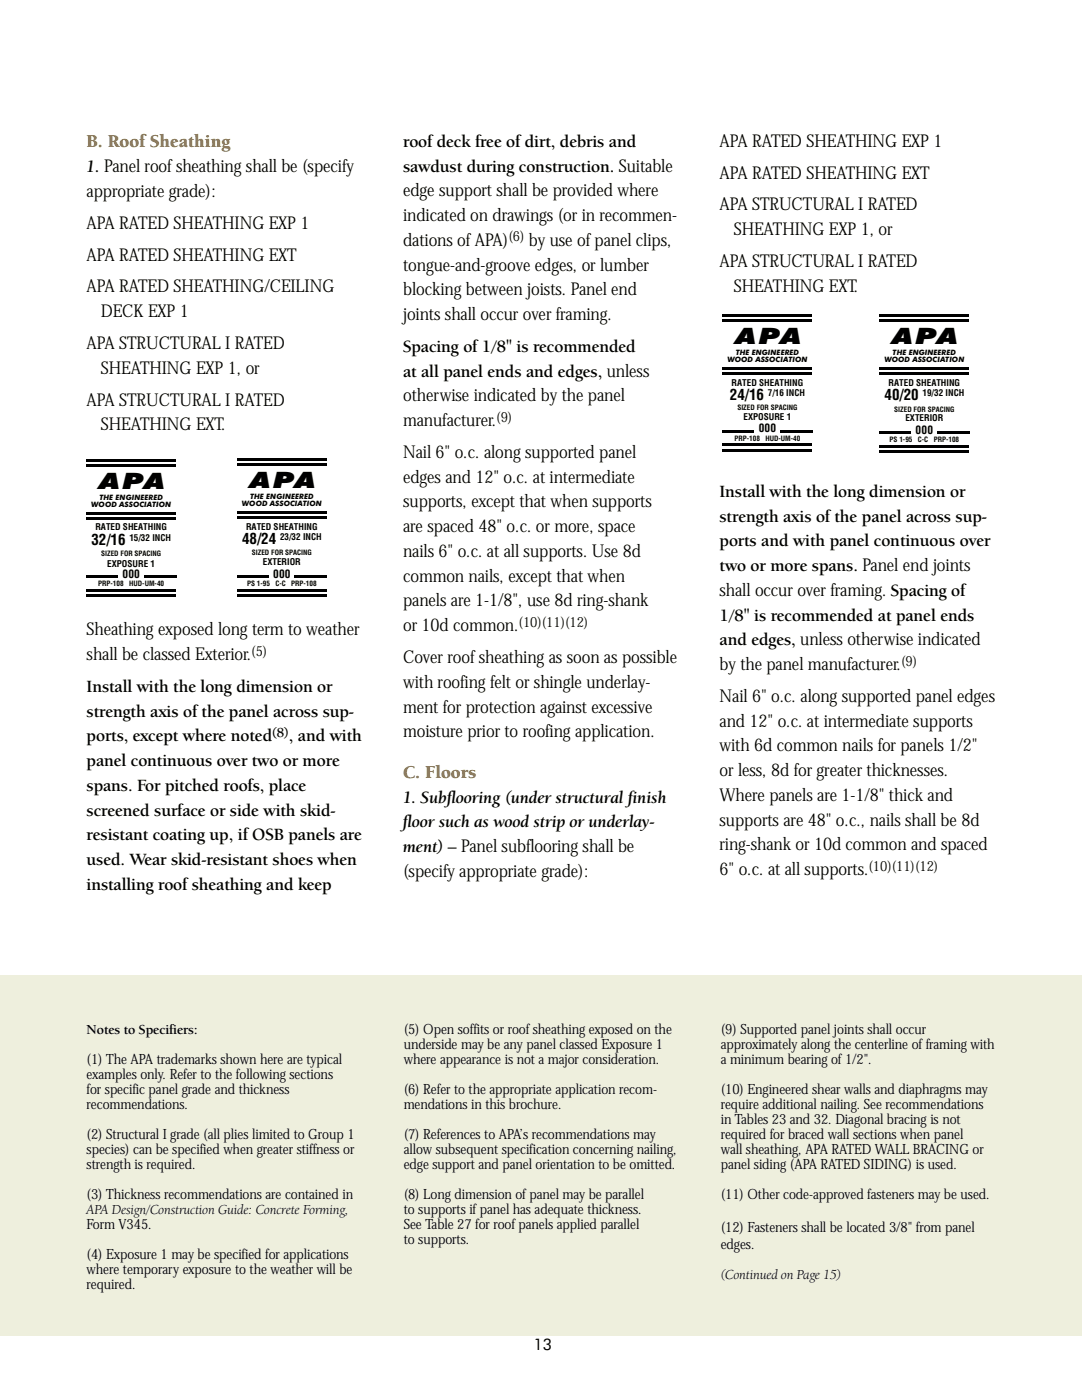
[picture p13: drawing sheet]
<svg xmlns="http://www.w3.org/2000/svg" width="216mm" height="279mm" viewBox="0 0 216 279" stroke-linecap="round" stroke-linejoin="round" font-family="sans-serif">
<defs><g id="words">
<g font-size="4.5">
<text x="146.7" y="68.6">APA</text>
<text x="178" y="68.6">APA</text>
<text x="19.7" y="97.6">APA</text>
<text x="49.8" y="97.4">APA</text>
</g>
<g font-size="3.7" fill="#b87300">
<text x="17.3" y="29.4">B. Roof Sheathing</text>
<text x="80.4" y="155.3">C. Floors</text>
</g>
<g font-size="3.5">
<text x="80.4" y="29.3">roof deck free of dirt, debris and</text>
<text x="143.6" y="29.3">APA RATED SHEATHING EXP 1</text>
<text x="17.3" y="34.4">1. Panel roof sheathing shall be (specify</text>
<text x="80.4" y="34.2">sawdust during construction. Suitable</text>
<text x="143.6" y="35.7">APA RATED SHEATHING EXT</text>
<text x="17.3" y="39.3">appropriate grade):</text>
<text x="80.4" y="39.2">edge support shall be provided where</text>
<text x="17.3" y="45.7">APA RATED SHEATHING EXP 1</text>
<text x="80.4" y="44.1">indicated on drawings (or in recommen-</text>
<text x="143.6" y="42">APA STRUCTURAL I RATED</text>
<text x="146.4" y="46.9">SHEATHING EXP 1, or</text>
<text x="17.3" y="52">APA RATED SHEATHING EXT</text>
<text x="80.4" y="49.1">dations of APA)</text>
<text x="105.5" y="49.1">by use of panel clips,</text>
<text x="143.6" y="53.3">APA STRUCTURAL I RATED</text>
<text x="17.3" y="58.4">APA RATED SHEATHING/CEILING</text>
<text x="80.4" y="54">tongue-and-groove edges, or lumber</text>
<text x="80.4" y="58.9">blocking between joists. Panel end</text>
<text x="146.4" y="58.2">SHEATHING EXT.</text>
<text x="20.1" y="63.3">DECK EXP 1</text>
<text x="80.4" y="63.9">joints shall occur over framing.</text>
<text x="17.3" y="69.7">APA STRUCTURAL I RATED</text>
<text x="80.4" y="70.2">Spacing of 1/8&quot; is recommended</text>
<text x="20.1" y="74.6">SHEATHING EXP 1, or</text>
<text x="80.4" y="75.2">at all panel ends and edges, unless</text>
<text x="17.3" y="80.9">APA STRUCTURAL I RATED</text>
<text x="80.4" y="80.1">otherwise indicated by the panel</text>
<text x="20.1" y="85.9">SHEATHING EXT.</text>
<text x="80.4" y="85">manufacturer.</text>
<text x="80.4" y="91.4">Nail 6&quot; o.c. along supported panel</text>
<text x="80.4" y="96.3">edges and 12&quot; o.c. at intermediate</text>
<text x="80.4" y="101.3">supports, except that when supports</text>
<text x="143.6" y="99.2">Install with the long dimension or</text>
<text x="80.4" y="106.2">are spaced 48&quot; o.c. or more, space</text>
<text x="143.6" y="104.1">strength axis of the panel across sup-</text>
<text x="80.4" y="111.2">nails 6&quot; o.c. at all supports. Use 8d</text>
<text x="143.6" y="109">ports and with panel continuous over</text>
<text x="143.6" y="114">two or more spans. Panel end joints</text>
<text x="80.4" y="116.1">common nails, except that when</text>
<text x="143.6" y="118.9">shall occur over framing. Spacing of</text>
<text x="80.4" y="121">panels are 1-1/8&quot;, use 8d ring-shank</text>
<text x="80.4" y="126">or 10d common.</text>
<text x="143.6" y="123.9">1/8&quot; is recommended at panel ends</text>
<text x="17.3" y="126.8">Sheathing exposed long term to weather</text>
<text x="17.3" y="131.7">shall be classed Exterior.</text>
<text x="143.6" y="128.8">and edges, unless otherwise indicated</text>
<text x="80.4" y="132.3">Cover roof sheathing as soon as possible</text>
<text x="80.4" y="137.3">with roofing felt or shingle underlay-</text>
<text x="143.6" y="133.7">by the panel manufacturer.</text>
<text x="17.3" y="138.1">Install with the long dimension or</text>
<text x="17.3" y="143">strength axis of the panel across sup-</text>
<text x="80.4" y="142.2">ment for protection against excessive</text>
<text x="143.6" y="140.1">Nail 6&quot; o.c. along supported panel edges</text>
<text x="17.3" y="148">ports, except where noted</text>
<text x="57.6" y="148">, and with</text>
<text x="80.4" y="147.1">moisture prior to roofing application.</text>
<text x="143.6" y="145">and 12&quot; o.c. at intermediate supports</text>
<text x="143.6" y="150">with 6d common nails for panels 1/2&quot;</text>
<text x="17.3" y="152.9">panel continuous over two or more</text>
<text x="143.6" y="154.9">or less, 8d for greater thicknesses.</text>
<text x="17.3" y="157.8">spans. For pitched roofs, place</text>
<text x="80.4" y="160.2">1. Subflooring (under structural finish</text>
<text x="143.6" y="159.8">Where panels are 1-1/8&quot; thick and</text>
<text x="17.3" y="162.8">screened surface or side with skid-</text>
<text x="17.3" y="167.7">resistant coating up, if OSB panels are</text>
<text x="80.4" y="165.1">floor such as wood strip or underlay-</text>
<text x="143.6" y="164.8">supports are 48&quot; o.c., nails shall be 8d</text>
<text x="17.3" y="172.7">used. Wear skid-resistant shoes when</text>
<text x="80.4" y="170.1">ment) – Panel subflooring shall be</text>
<text x="143.6" y="169.7">ring-shank or 10d common and spaced</text>
<text x="17.3" y="177.6">installing roof sheathing and keep</text>
<text x="80.4" y="175">(specify appropriate grade):</text>
<text x="143.6" y="174.7">6&quot; o.c. at all supports.</text>
</g>
<text font-size="3.2" x="106.4" y="269.5">13</text>
<g font-size="3">
<text x="145.6" y="79.9">24/16</text>
<text x="176.5" y="79.9">40/20</text>
<text x="18.2" y="108.8">32/16</text>
<text x="48.3" y="108.6">48/24</text>
</g>
<g font-size="2.8">
<text x="101.4" y="48.2">(6)</text>
<text x="99" y="84.2">(9)</text>
<text x="103.5" y="125.1">(10)(11)(12)</text>
<text x="50.1" y="130.9">(5)</text>
<text x="179.8" y="132.8">(9)</text>
<text x="54.3" y="147.1">(8)</text>
<text x="173.3" y="173.8">(10)(11)(12)</text>
<text x="17.3" y="206.3">Notes to Specifiers:</text>
<text x="80.6" y="206.3">(5) Open soffits or roof sheathing exposed on the</text>
<text x="80.6" y="209.3">underside may be any panel classed Exposure 1</text>
<text x="143.8" y="206.3">(9) Supported panel joints shall occur</text>
<text x="143.8" y="209.3">approximately along the centerline of framing with</text>
<text x="17.3" y="212.3">(1) The APA trademarks shown here are typical</text>
<text x="17.3" y="215.3">examples only. Refer to the following sections</text>
<text x="80.6" y="212.3">where appearance is not a major consideration.</text>
<text x="143.8" y="212.3">a minimum bearing of 1/2&quot;.</text>
<text x="17.3" y="218.3">for specific panel grade and thickness</text>
<text x="17.3" y="221.3">recommendations.</text>
<text x="80.6" y="218.3">(6) Refer to the appropriate application recom-</text>
<text x="80.6" y="221.3">mendations in this brochure.</text>
<text x="143.8" y="218.3">(10) Engineered shear walls and diaphragms may</text>
<text x="143.8" y="221.3">require additional nailing. See recommendations</text>
<text x="17.3" y="227.3">(2) Structural I grade (all plies limited to Group 1</text>
<text x="80.6" y="227.3">(7) References to APA’s recommendations may</text>
<text x="143.8" y="224.3">in Tables 23 and 32. Diagonal bracing is not</text>
<text x="143.8" y="227.3">required for braced wall sections when panel</text>
<text x="17.3" y="230.3">species) can be specified when greater stiffness or</text>
<text x="17.3" y="233.3">strength is required.</text>
<text x="80.6" y="230.3">allow subsequent specification concerning nailing,</text>
<text x="80.6" y="233.3">edge support and panel orientation to be omitted.</text>
<text x="143.8" y="230.3">wall sheathing, APA RATED WALL BRACING or</text>
<text x="143.8" y="233.3">panel siding (APA RATED SIDING) is used.</text>
<text x="17.3" y="239.3">(3) Thickness recommendations are contained in</text>
<text x="80.6" y="239.3">(8) Long dimension of panel may be parallel</text>
<text x="143.8" y="239.3">(11) Other code-approved fasteners may be used.</text>
<text x="17.3" y="242.3">APA Design/Construction Guide: Concrete Forming,</text>
<text x="17.3" y="245.3">Form V345.</text>
<text x="80.6" y="242.3">to supports if panel has adequate thickness.</text>
<text x="80.6" y="245.3">SeeTable 27 for roof panels applied parallel</text>
<text x="143.8" y="245.8">(12) Fasteners shall be located 3/8&quot; from panel</text>
<text x="17.3" y="251.3">(4) Exposure 1 may be specified for applications</text>
<text x="80.6" y="248.3">to supports.</text>
<text x="143.8" y="249.3">edges.</text>
<text x="17.3" y="254.3">where temporary exposure to the weather will be</text>
<text x="17.3" y="257.3">required.</text>
<text x="143.8" y="255.3">(Continued on Page 15)</text>
</g>
<g font-size="2.3">
<text x="151.4" y="86.3">000</text>
<text x="182.7" y="86.6">000</text>
<text x="24.4" y="115.4">000</text>
<text x="54.5" y="115.3">000</text>
</g>
<g font-size="1.8">
<text x="146" y="76.9">RATED SHEATHING</text>
<text x="177.3" y="76.9">RATED SHEATHING</text>
<text x="148.4" y="83.8">EXPOSURE 1</text>
<text x="153.2" y="79">7/16 INCH</text>
<text x="184.1" y="79">19/32 INCH</text>
<text x="180.7" y="84.1">EXTERIOR</text>
<text x="19" y="105.9">RATED SHEATHING</text>
<text x="25.8" y="107.9">15/32 INCH</text>
<text x="49.1" y="105.7">RATED SHEATHING</text>
<text x="55.9" y="107.7">23/32 INCH</text>
<text x="21.4" y="113.1">EXPOSURE 1</text>
<text x="52.5" y="112.8">EXTERIOR</text>
</g>
<g font-size="1.5">
<text x="146.8" y="70.9">THE ENGINEERED</text>
<text x="178.1" y="70.9">THE ENGINEERED</text>
<text x="145.2" y="72.3">WOOD ASSOCIATION</text>
<text x="176.5" y="72.3">WOOD ASSOCIATION</text>
<text x="18.2" y="101.2">WOOD ASSOCIATION</text>
<text x="19.8" y="99.8">THE ENGINEERED</text>
<text x="48.3" y="101">WOOD ASSOCIATION</text>
<text x="49.9" y="99.6">THE ENGINEERED</text>
</g>
<g font-size="1.4">
<text x="147.1" y="81.8">SIZED FOR SPACING</text>
<text x="178.4" y="82.3">SIZED FOR SPACING</text>
<text x="146.6" y="88">PRP-108</text>
<text x="152.7" y="88">HUD-UM-40</text>
<text x="177.5" y="88.2">PS 1-95</text>
<text x="183.2" y="88.2">C-C</text>
<text x="186.3" y="88.2">PRP-108</text>
<text x="20.2" y="111">SIZED FOR SPACING</text>
<text x="50.2" y="110.8">SIZED FOR SPACING</text>
<text x="19.6" y="117">PRP-108</text>
<text x="25.8" y="117">HUD-UM-40</text>
<text x="49.3" y="116.9">PS 1-95</text>
<text x="55" y="116.9">C-C</text>
<text x="58.1" y="116.9">PRP-108</text>
</g>
</g></defs>
<path d="M0 194.7h215.9v72.1h-215.9z" fill-rule="evenodd" fill="#eeefdd"/>
<g fill="#fff">
<path d="M0 266.7h215.9v12.7h-215.9z" fill-rule="evenodd"/>
<path d="M143.6 26.8h55v165.4h-55z" fill-rule="evenodd"/>
<path d="M80.4 26.8h55.1v152.6h-55.1z" fill-rule="evenodd"/>
<path d="M17.3 26.8h55v153.8h-55z" fill-rule="evenodd"/>
</g>
<g fill="#000">
<path d="M144.2 63.6h17.9v.6h-17.9zM144.2 62.6h17.9v.6h-17.9zM144.2 74.3h17.9v.6h-17.9zM144.2 73.3h17.9v.5h-17.9zM175.5 63.6h17.9v.6h-17.9zM175.5 62.6h17.9v.6h-17.9zM175.5 74.3h17.9v.6h-17.9zM175.5 73.3h17.9v.5h-17.9zM17.2 92.6h18v.5h-18zM17.2 91.5h18v.6h-18zM47.3 92.4h17.9v.6h-17.9zM47.3 91.4h17.9v.5h-17.9z"/>
<path d="M144.2 85.7h6.3v.6h-6.3zM144.2 88.5h17.9v.6h-17.9zM144.2 89.5h17.9v.6h-17.9zM155.7 85.7h6.4v.6h-6.4zM175.5 86h6.3v.6h-6.3zM175.5 88.8h17.9v.6h-17.9zM175.5 89.8h17.9v.6h-17.9zM187 86h6.4v.6h-6.4zM17.2 114.8h6.3v.6h-6.3zM17.2 117.6h18v.6h-18zM17.2 118.6h18v.6h-18zM17.2 103.2h18v.6h-18z"/>
<path d="M17.2 102.2h18v.6h-18zM28.7 114.8h6.5v.6h-6.5zM47.3 114.7h6.3v.6h-6.3zM47.3 117.5h17.9v.5h-17.9zM47.3 118.5h17.9v.6h-17.9zM47.3 103h17.9v.6h-17.9zM47.3 102h17.9v.6h-17.9zM58.8 114.7h6.4v.6h-6.4z"/>
</g>
<use href="#words"/>
</svg>
